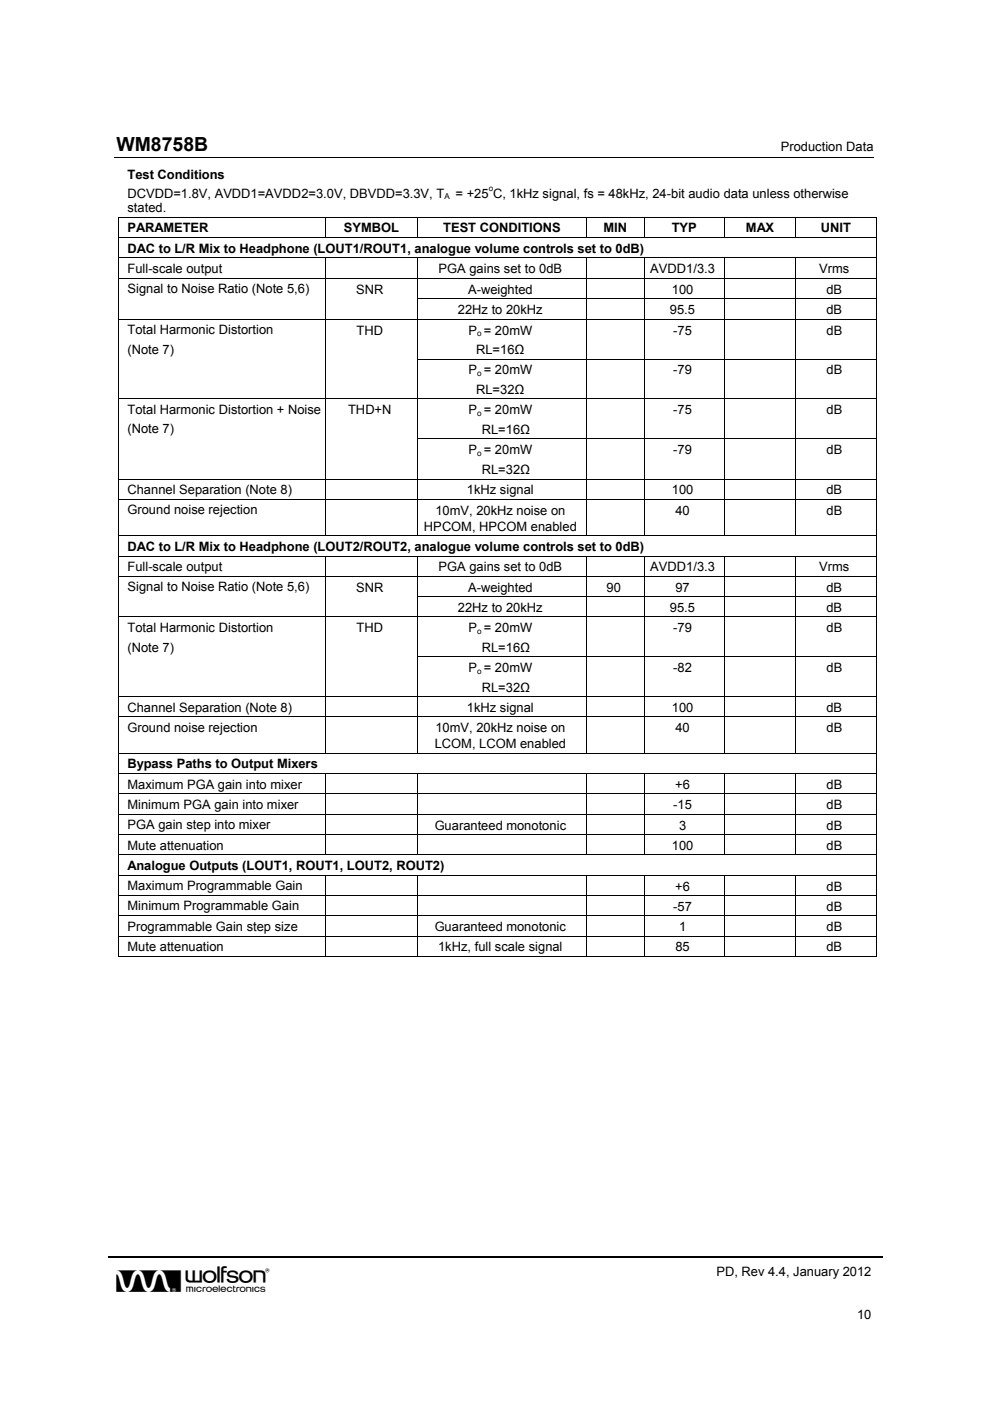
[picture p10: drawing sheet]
<svg xmlns="http://www.w3.org/2000/svg" width="210mm" height="297mm" viewBox="0 0 210 297" stroke-linecap="round" stroke-linejoin="round" font-family="sans-serif">
<defs><g id="words">
<text font-size="6.9" x="24.7" y="274">w</text>
<text font-size="4.1" x="24.7" y="32.1">WM8758B</text>
<g font-size="2.7">
<text x="165.6" y="32.1">Production Data</text>
<text x="27" y="38">Test Conditions</text>
<text x="27" y="41.9">DCVDD=1.8V, AVDD1=AVDD2=3.0V, DBVDD=3.3V, T</text>
<text x="96.6" y="41.9">= +25 C, 1kHz signal, fs = 48kHz, 24-bit audio data unless otherwise</text>
<text x="27" y="45">stated.</text>
<text x="27" y="49.3">PARAMETER</text>
<text x="27" y="53.6">DAC to L/R Mix to Headphone (LOUT1/ROUT1, analogue volume controls set to 0dB)</text>
<text x="72.9" y="49.3">SYMBOL</text>
<text x="94" y="49.3">TEST CONDITIONS</text>
<text x="128" y="49.3">MIN</text>
<text x="142.4" y="49.3">TYP</text>
<text x="158.2" y="49.3">MAX</text>
<text x="174.1" y="49.3">UNIT</text>
<text x="27" y="57.9">Full-scale output</text>
<text x="93" y="57.9">PGA gains set to 0dB</text>
<text x="137.9" y="57.9">AVDD1/3.3</text>
<text x="173.7" y="57.9">Vrms</text>
<text x="27" y="62.2">Signal to Noise Ratio (Note 5,6)</text>
<text x="75.5" y="62.3">SNR</text>
<text x="99.3" y="62.3">A-weighted</text>
<text x="142.4" y="62.3">100</text>
<text x="175.2" y="62.3">dB</text>
<text x="27" y="70.9">Total Harmonic Distortion</text>
<text x="75.6" y="70.9">THD</text>
<text x="97.1" y="66.5">22Hz to 20kHz</text>
<text x="99.3" y="70.9">P = 20mW</text>
<text x="142" y="66.5">95.5</text>
<text x="142.7" y="70.9">-75</text>
<text x="175.2" y="66.5">dB</text>
<text x="175.2" y="70.9">dB</text>
<text x="27" y="75">(Note 7)</text>
<text x="101" y="75.1">RL=16Ω</text>
<text x="99.3" y="79.4">P = 20mW</text>
<text x="101" y="83.5">RL=32Ω</text>
<text x="142.7" y="79.4">-79</text>
<text x="175.2" y="79.4">dB</text>
<text x="27" y="87.8">Total Harmonic Distortion + Noise</text>
<text x="73.8" y="87.8">THD+N</text>
<text x="99.3" y="87.8">P = 20mW</text>
<text x="142.7" y="87.8">-75</text>
<text x="175.2" y="87.8">dB</text>
<text x="27" y="91.9">(Note 7)</text>
<text x="102.2" y="91.9">RL=16Ω</text>
<text x="99.3" y="96.2">P = 20mW</text>
<text x="102.2" y="100.4">RL=32Ω</text>
<text x="142.7" y="96.2">-79</text>
<text x="175.2" y="96.2">dB</text>
<text x="27" y="104.8">Channel Separation (Note 8)</text>
<text x="99" y="104.8">1kHz signal</text>
<text x="142.4" y="104.8">100</text>
<text x="175.2" y="104.8">dB</text>
<text x="27" y="109.1">Ground noise rejection</text>
<text x="89.9" y="112.5">HPCOM, HPCOM enabled</text>
<text x="92.3" y="109.1">10mV, 20kHz noise on</text>
<text x="143.2" y="109.1">40</text>
<text x="175.2" y="109.1">dB</text>
<text x="27" y="116.8">DAC to L/R Mix to Headphone (LOUT2/ROUT2, analogue volume controls set to 0dB)</text>
<text x="27" y="121.1">Full-scale output</text>
<text x="27" y="125.4">Signal to Noise Ratio (Note 5,6)</text>
<text x="75.5" y="125.5">SNR</text>
<text x="93" y="121.2">PGA gains set to 0dB</text>
<text x="99.3" y="125.5">A-weighted</text>
<text x="128.6" y="125.5">90</text>
<text x="137.9" y="121.2">AVDD1/3.3</text>
<text x="143.2" y="125.5">97</text>
<text x="173.7" y="121.2">Vrms</text>
<text x="175.2" y="125.5">dB</text>
<text x="97.1" y="129.8">22Hz to 20kHz</text>
<text x="142" y="129.8">95.5</text>
<text x="175.2" y="129.8">dB</text>
<text x="27" y="134">Total Harmonic Distortion</text>
<text x="75.6" y="134.1">THD</text>
<text x="99.3" y="134.1">P = 20mW</text>
<text x="142.7" y="134.1">-79</text>
<text x="175.2" y="134.1">dB</text>
<text x="27" y="138.1">(Note 7)</text>
<text x="99.3" y="142.5">P = 20mW</text>
<text x="102.2" y="138.2">RL=16Ω</text>
<text x="142.7" y="142.5">-82</text>
<text x="175.2" y="142.5">dB</text>
<text x="102.2" y="146.6">RL=32Ω</text>
<text x="27" y="150.9">Channel Separation (Note 8)</text>
<text x="27" y="155.2">Ground noise rejection</text>
<text x="92.3" y="155.2">10mV, 20kHz noise on</text>
<text x="99" y="150.9">1kHz signal</text>
<text x="142.4" y="150.9">100</text>
<text x="143.2" y="155.2">40</text>
<text x="175.2" y="150.9">dB</text>
<text x="175.2" y="155.2">dB</text>
<text x="92.2" y="158.7">LCOM, LCOM enabled</text>
<text x="27" y="162.9">Bypass Paths to Output Mixers</text>
<text x="27" y="167.2">Maximum PGA gain into mixer</text>
<text x="143.2" y="167.3">+6</text>
<text x="175.2" y="167.3">dB</text>
<text x="27" y="171.5">Minimum PGA gain into mixer</text>
<text x="142.7" y="171.6">-15</text>
<text x="175.2" y="171.6">dB</text>
<text x="27" y="175.8">PGA gain step into mixer</text>
<text x="92.2" y="175.9">Guaranteed monotonic</text>
<text x="144" y="175.9">3</text>
<text x="175.2" y="175.9">dB</text>
<text x="27" y="180.1">Mute attenuation</text>
<text x="27" y="184.4">Analogue Outputs (LOUT1, ROUT1, LOUT2, ROUT2)</text>
<text x="142.5" y="180.2">100</text>
<text x="175.2" y="180.2">dB</text>
<text x="27" y="188.7">Maximum Programmable Gain</text>
<text x="143.2" y="188.8">+6</text>
<text x="175.2" y="188.8">dB</text>
<text x="27" y="193">Minimum Programmable Gain</text>
<text x="27" y="197.3">Programmable Gain step size</text>
<text x="92.2" y="197.4">Guaranteed monotonic</text>
<text x="142.7" y="193.1">-57</text>
<text x="144" y="197.4">1</text>
<text x="175.2" y="197.4">dB</text>
<text x="175.2" y="193.1">dB</text>
<text x="27" y="201.6">Mute attenuation</text>
<text x="92.9" y="201.7">1kHz, full scale signal</text>
<text x="143.2" y="201.7">85</text>
<text x="175.2" y="201.7">dB</text>
<text x="151.9" y="270.6">PD, Rev 4.4, January 2012</text>
<text x="181.7" y="279.6">10</text>
</g>
<g font-size="1.7">
<text x="103.6" y="40.5">o</text>
<text x="94.2" y="42.2">A</text>
<text x="101.2" y="71.3">o</text>
<text x="101.2" y="79.7">o</text>
<text x="101.2" y="88.2">o</text>
<text x="101.2" y="96.6">o</text>
<text x="101.2" y="134.4">o</text>
<text x="101.2" y="142.9">o</text>
</g>
</g></defs>
<g fill="none" stroke="#000" stroke-width=".21">
<path d="M24.2 33.4h161.1M25.1 46.1h160.7M25.1 50.4h160.7M25.1 54.7h160.7M25.1 59h160.7M25.2 46.2v4.1M25.2 50.5v4.1M25.2 54.8v4.1M25.2 59.1v4.1M69 46.2v4.1M69 54.8v4.1M69 59.1v4.1"/>
<path d="M88.5 46.2v4.1M88.5 54.8v4.1M88.5 59.1v4.1M124.4 46.2v4.1M124.4 54.8v4.1M124.4 59.1v4.1M136.6 46.2v4.1M136.6 54.8v4.1M136.6 59.1v4.1M153.6 46.2v4.1M153.6 54.8v4.1M153.6 59.1v4.1"/>
<path d="M168.7 46.2v4.1M168.7 54.8v4.1M168.7 59.1v4.1M185.8 46.2v4.1M185.8 50.5v4.1M185.8 54.8v4.1M185.8 59.1v4.1M25.1 67.7h160.7M25.2 63.4v4.2M25.2 67.8v8.2M25.2 76.2v8.3M69 63.4v4.2"/>
<path d="M69 67.8v8.2M69 76.2v8.3M88.4 63.3h97.4M88.4 76.1h97.4M88.5 63.4v4.2M88.5 67.8v8.2M88.5 76.2v8.3M124.4 63.4v4.2M124.4 67.8v8.2M124.4 76.2v8.3M136.6 63.4v4.2M136.6 67.8v8.2"/>
<path d="M136.6 76.2v8.3M153.6 63.4v4.2M153.6 67.8v8.2M153.6 76.2v8.3M168.7 63.4v4.2M168.7 67.8v8.2M168.7 76.2v8.3M185.8 63.4v4.2M185.8 67.8v8.2M185.8 76.2v8.3M25.1 84.6h160.7M25.2 84.6v8.3"/>
<path d="M25.2 93.1v8.4M69 84.6v8.3M69 93.1v8.4M88.4 93h97.4M88.5 84.6v8.3M88.5 93.1v8.4M124.4 84.6v8.3M124.4 93.1v8.4M136.6 84.6v8.3M136.6 93.1v8.4M153.6 84.6v8.3M153.6 93.1v8.4"/>
<path d="M168.7 84.6v8.3M168.7 93.1v8.4M185.8 84.6v8.3M185.8 93.1v8.4M25.1 101.6h160.7M25.1 105.9h160.7M25.1 113.6h160.7M25.1 117.9h160.7M25.2 101.6v4.2M25.2 105.9v7.6M25.2 113.7v4.1M25.2 118v4.1"/>
<path d="M69 101.6v4.2M69 105.9v7.6M69 118v4.1M88.5 101.6v4.2M88.5 105.9v7.6M88.5 118v4.1M124.4 101.6v4.2M124.4 105.9v7.6M124.4 118v4.1M136.6 101.6v4.2M136.6 105.9v7.6M136.6 118v4.1"/>
<path d="M153.6 101.6v4.2M153.6 105.9v7.6M153.6 118v4.1M168.7 101.6v4.2M168.7 105.9v7.6M168.7 118v4.1M185.8 101.6v4.2M185.8 105.9v7.6M185.8 113.7v4.1M185.8 118v4.1M25.1 122.2h160.7M25.1 130.8h160.7"/>
<path d="M25.2 122.3v4.1M25.2 126.6v4.1M25.2 130.9v8.3M25.2 139.3v8.3M69 122.3v4.1M69 126.6v4.1M69 130.9v8.3M69 139.3v8.3M88.4 126.5h97.4M88.4 139.3h97.4M88.5 122.3v4.1M88.5 126.6v4.1"/>
<path d="M88.5 130.9v8.3M88.5 139.3v8.3M124.4 122.3v4.1M124.4 126.6v4.1M124.4 130.9v8.3M124.4 139.3v8.3M136.6 122.3v4.1M136.6 126.6v4.1M136.6 130.9v8.3M136.6 139.3v8.3M153.6 122.3v4.1M153.6 126.6v4.1"/>
<path d="M153.6 130.9v8.3M153.6 139.3v8.3M168.7 122.3v4.1M168.7 126.6v4.1M168.7 130.9v8.3M168.7 139.3v8.3M185.8 122.3v4.1M185.8 126.6v4.1M185.8 130.9v8.3M185.8 139.3v8.3M25.1 147.7h160.7M25.1 152h160.7"/>
<path d="M25.1 159.7h160.7M25.2 147.8v4.1M25.2 152.1v7.6M25.2 159.8v4.2M69 147.8v4.1M69 152.1v7.6M88.5 147.8v4.1M88.5 152.1v7.6M124.4 147.8v4.1M124.4 152.1v7.6M136.6 147.8v4.1M136.6 152.1v7.6"/>
<path d="M153.6 147.8v4.1M153.6 152.1v7.6M168.7 147.8v4.1M168.7 152.1v7.6M185.8 147.8v4.1M185.8 152.1v7.6M185.8 159.8v4.2M25.1 164h160.7M25.1 168.3h160.7M25.1 172.6h160.7M25.1 176.9h160.7M25.2 164.1v4.2"/>
<path d="M25.2 168.4v4.2M25.2 172.7v4.2M25.2 177v4.2M69 164.1v4.2M69 168.4v4.2M69 172.7v4.2M69 177v4.2M88.5 164.1v4.2M88.5 168.4v4.2M88.5 172.7v4.2M88.5 177v4.2M124.4 164.1v4.2"/>
<path d="M124.4 168.4v4.2M124.4 172.7v4.2M124.4 177v4.2M136.6 164.1v4.2M136.6 168.4v4.2M136.6 172.7v4.2M136.6 177v4.2M153.6 164.1v4.2M153.6 168.4v4.2M153.6 172.7v4.2M153.6 177v4.2M168.7 164.1v4.2"/>
<path d="M168.7 168.4v4.2M168.7 172.7v4.2M168.7 177v4.2M185.8 164.1v4.2M185.8 168.4v4.2M185.8 172.7v4.2M185.8 177v4.2M25.1 181.3h160.7M25.1 185.5h160.7M25.1 189.8h160.7M25.1 194.2h160.7M25.1 198.5h160.7"/>
<path d="M25.2 181.3v4.2M25.2 185.6v4.2M25.2 189.9v4.2M25.2 194.2v4.2M25.2 198.5v4.3M69 185.6v4.2M69 189.9v4.2M69 194.2v4.2M69 198.5v4.3M88.5 185.6v4.2M88.5 189.9v4.2M88.5 194.2v4.2"/>
<path d="M88.5 198.5v4.3M124.4 185.6v4.2M124.4 189.9v4.2M124.4 194.2v4.2M124.4 198.5v4.3M136.6 185.6v4.2M136.6 189.9v4.2M136.6 194.2v4.2M136.6 198.5v4.3M153.6 185.6v4.2M153.6 189.9v4.2M153.6 194.2v4.2"/>
<path d="M153.6 198.5v4.3M168.7 185.6v4.2M168.7 189.9v4.2M168.7 194.2v4.2M168.7 198.5v4.3M185.8 181.3v4.2M185.8 185.6v4.2M185.8 189.9v4.2M185.8 194.2v4.2M185.8 198.5v4.3M25.1 202.8h43.9M69.1 202.8h19.3"/>
<path d="M88.6 202.8h35.7M124.5 202.8h12M136.6 202.8h16.9M153.7 202.8h15M168.8 202.8h16.9"/>
</g>
<path d="M22.8 266.6h164.3" fill="none" stroke="#000" stroke-width=".32"/>
<g fill="#000">
<path d="M25.1 46h.2v.2h-.2zM185.7 46h.1v.2h-.1zM25.1 63.2h.2v.2h-.2zM25.1 76h.2v.2h-.2zM69 63.2h.1v.2h-.1zM69 76h.1v.2h-.1zM25.1 92.9h.2v.2h-.2zM69 92.9h.1v.2h-.1zM25.1 126.4h.2v.2h-.2zM25.1 139.2h.2v.1h-.2zM69 126.4h.1v.2h-.1zM69 139.2h.1v.1h-.1z"/>
<path d="M185.7 202.7h.1v.1h-.1z"/>
</g>
<use href="#words"/>
</svg>
